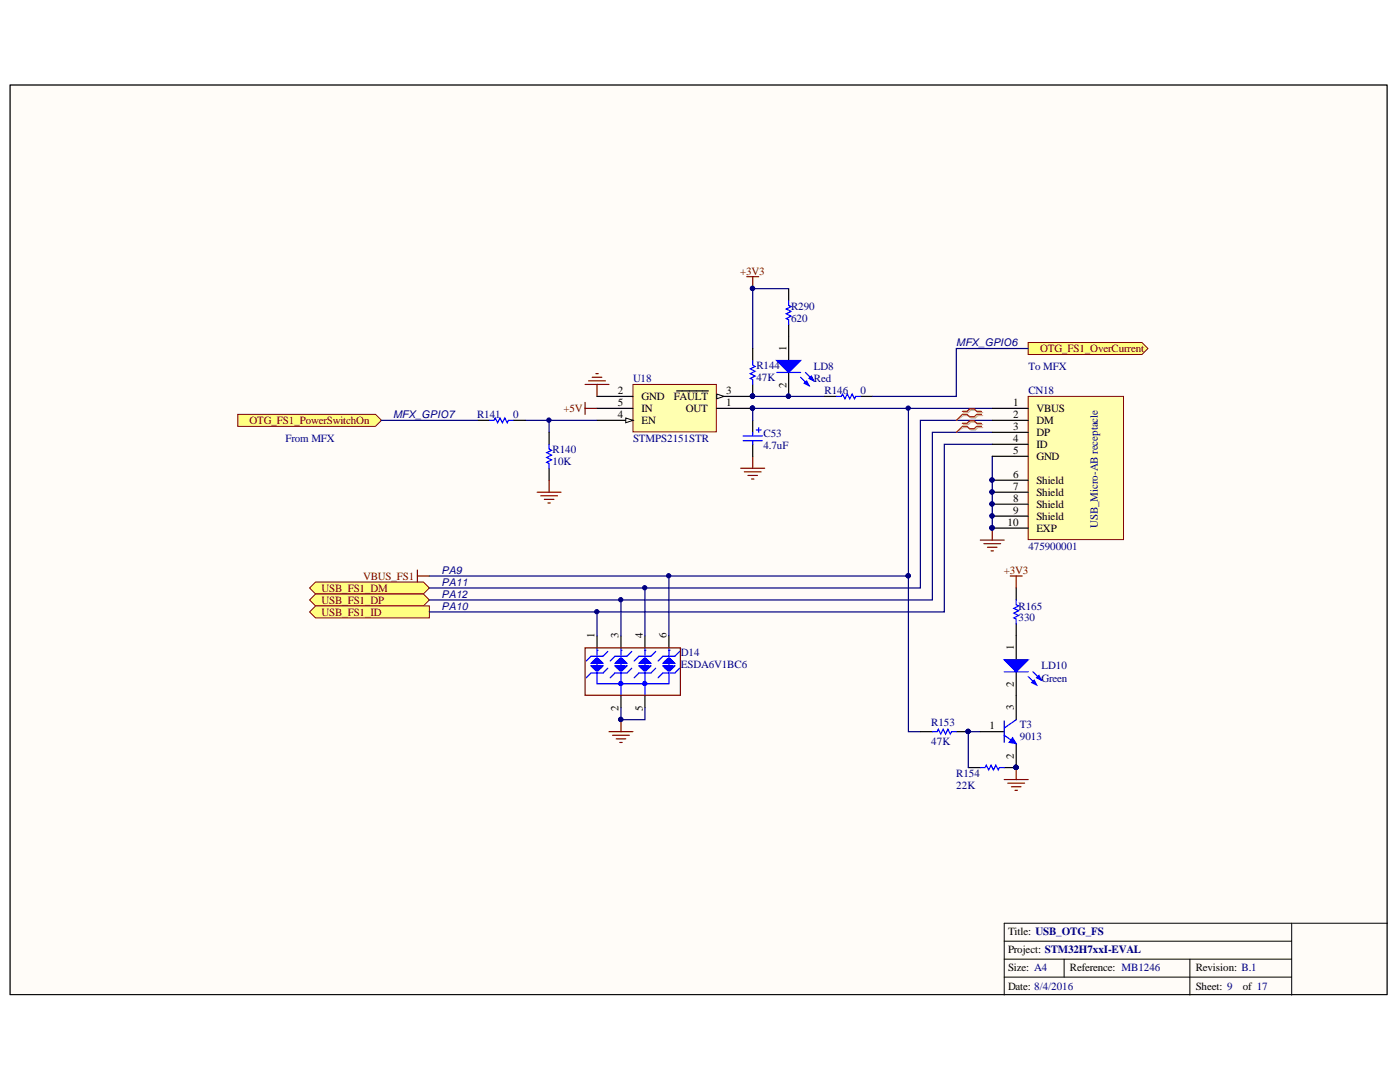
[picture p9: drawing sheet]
<svg xmlns="http://www.w3.org/2000/svg" width="279mm" height="216mm" viewBox="0 0 279 216" stroke-linecap="round" stroke-linejoin="round" font-family="sans-serif">
<defs><g id="words">
<g font-size="2.2" fill="#800000">
<text x="147.7" y="54.8">+3V3</text>
<text x="207.6" y="70.2">OTG_FS1_OverCurrent</text>
<text x="112.5" y="82.2">+5V</text>
<text x="49.8" y="84.6">OTG_FS1_PowerSwitchOn</text>
<text x="64.2" y="118.1">USB_FS1_DM</text>
<text x="72.5" y="115.6">VBUS_FS1</text>
<text x="200.3" y="114.5">+3V3</text>
<text x="64.2" y="120.5">USB_FS1_DP</text>
<text x="64.2" y="122.8">USB_FS1_ID</text>
</g>
<g font-size="2.2" fill="#000080">
<text x="157.9" y="61.9">R290</text>
<text x="157.9" y="64.3">620</text>
<text x="126.3" y="76.2">U18</text>
<text x="150.9" y="73.6">R144</text>
<text x="150.9" y="76">47K</text>
<text x="162.4" y="73.9">LD8</text>
<text x="162.4" y="76.2">Red</text>
<text x="205.2" y="73.9">To MFX</text>
<text x="95.2" y="83.4">R141</text>
<text x="102.4" y="83.4">0</text>
<text x="164.6" y="78.6">R146</text>
<text x="171.7" y="78.6">0</text>
<text x="205.2" y="78.6">CN18</text>
<text x="57" y="88.2">From MFX</text>
<text x="126.3" y="88.2">STMPS2151STR</text>
<text x="152.4" y="87.2">C53</text>
<text x="152.4" y="89.6">4.7uF</text>
<text x="110.3" y="90.4">R140</text>
<text x="110.3" y="92.7">10K</text>
<text x="219.1" y="105.4" transform="rotate(-90 219.1 105.4)">USB_Micro-AB receptacle</text>
<text x="205.2" y="109.7">475900001</text>
<text x="203.3" y="121.6">R165</text>
<text x="203.3" y="124">330</text>
<text x="135.9" y="130.9">D14</text>
<text x="135.9" y="133.4">ESDA6V1BC6</text>
<text x="207.9" y="133.6">LD10</text>
<text x="207.9" y="136">Green</text>
<text x="185.9" y="144.8">R153</text>
<text x="185.9" y="148.6">47K</text>
<text x="203.5" y="145.3">T3</text>
<text x="203.5" y="147.7">9013</text>
<text x="190.9" y="155.1">R154</text>
<text x="190.9" y="157.5">22K</text>
</g>
<g font-size="2.2">
<text x="156.9" y="70" transform="rotate(-90 156.9 70)">1</text>
<text x="156.9" y="77.3" transform="rotate(-90 156.9 77.3)">2</text>
<text x="123.3" y="78.6">2</text>
<text x="123.3" y="81.1">5</text>
<text x="123.3" y="83.4">4</text>
<text x="128" y="79.8">GND</text>
<text x="128" y="82.2">IN</text>
<text x="134.5" y="79.8">FAULT</text>
<text x="136.9" y="82.2">OUT</text>
<text x="144.9" y="81.1">1</text>
<text x="144.9" y="78.6">3</text>
<text x="202.2" y="81.1">1</text>
<text x="202.2" y="83.4">2</text>
<text x="206.8" y="82.2">VBUS</text>
<text x="128" y="84.6">EN</text>
<text x="202.2" y="85.8">3</text>
<text x="202.2" y="88.2">4</text>
<text x="206.8" y="84.6">DM</text>
<text x="206.8" y="87">DP</text>
<text x="206.8" y="89.3">ID</text>
<text x="202.2" y="90.6">5</text>
<text x="202.2" y="95.3">6</text>
<text x="206.8" y="91.8">GND</text>
<text x="202.2" y="97.7">7</text>
<text x="202.2" y="100.2">8</text>
<text x="206.8" y="96.5">Shield</text>
<text x="206.8" y="99">Shield</text>
<text x="206.8" y="101.3">Shield</text>
<text x="201.1" y="104.9">10</text>
<text x="202.2" y="102.5">9</text>
<text x="206.8" y="103.7">Shield</text>
<text x="206.8" y="106.1">EXP</text>
<text x="118.6" y="127.4" transform="rotate(-90 118.6 127.4)">1</text>
<text x="123.5" y="127.4" transform="rotate(-90 123.5 127.4)">3</text>
<text x="128.3" y="127.4" transform="rotate(-90 128.3 127.4)">4</text>
<text x="133" y="127.4" transform="rotate(-90 133 127.4)">6</text>
<text x="202.4" y="129.8" transform="rotate(-90 202.4 129.8)">1</text>
<text x="202.4" y="137" transform="rotate(-90 202.4 137)">2</text>
<text x="123.5" y="141.8" transform="rotate(-90 123.5 141.8)">2</text>
<text x="128.3" y="141.8" transform="rotate(-90 128.3 141.8)">5</text>
<text x="202.4" y="141.7" transform="rotate(-90 202.4 141.7)">3</text>
<text x="197.5" y="145.6">1</text>
<text x="202.4" y="151.4" transform="rotate(-90 202.4 151.4)">2</text>
<text x="201.2" y="186.6">Title: USB_OTG_FS</text>
<text x="201.2" y="190.2">Project: STM32H7xxI-EVAL</text>
<text x="201.2" y="193.8">Size: A4</text>
<text x="201.2" y="197.5">Date: 8/4/2016</text>
<text x="213.5" y="193.8">Reference: MB1246</text>
<text x="238.6" y="197.5">Sheet: 9</text>
<text x="238.6" y="193.8">Revision: B.1</text>
<text x="248" y="197.5">of 17</text>
</g>
<g font-size="2.1" fill="#000080">
<text x="190.9" y="69.1">MFX_GPIO6</text>
<text x="78.5" y="83.4">MFX_GPIO7</text>
<text x="88.1" y="114.5">PA9</text>
<text x="88.1" y="116.9">PA11</text>
<text x="88.1" y="119.3">PA12</text>
<text x="88.1" y="121.6">PA10</text>
</g>
</g></defs>
<path d="M2 17h274.8v181.5h-274.8z" fill="#fffcf8" stroke="#000" stroke-width=".2"/>
<path d="M200.4 187.8h57.4M200.4 191.4h57.4M200.4 195h57.4M212.4 191.4v3.6M237.5 191.4v7.2M257.8 184.2v14.4M276.9 184.2h-76.5v14.4" fill="none" stroke="#000" stroke-width=".2"/>
<path d="M116.8 76.7h4.7M117.5 76h3.3M118.2 75.3h1.9M118.9 74.6h.5M119.1 76.7v2.4M116.8 80.3v2.4M116.8 81.5h2.3" fill="none" stroke="#800000" stroke-width=".24"/>
<path d="M104.8 83.9h14.3M109.6 83.9v2.4" fill="none" stroke="#000080" stroke-width=".24"/>
<circle cx="109.5" cy="83.8" r=".43" fill="#000080" stroke="#000080" stroke-width=".2"/>
<g fill="#ffff80" stroke="#800000" stroke-width=".2">
<path d="M47.4 82.7h27.5l1.2 1.2-1.2 1.2h-27.5z" fill-rule="evenodd"/>
<path d="M205.2 68.3h22.7l1.2 1.2-1.2 1.2h-22.7z" fill-rule="evenodd"/>
</g>
<path d="M149 55.2h2.4M150.2 55.2v2.4M147.8 93.4h4.8M148.5 94.2h3.4M149.3 94.9h1.9M150 95.6h.5M150.2 91v2.4" fill="none" stroke="#800000" stroke-width=".24"/>
<g fill="#000080" stroke="#000080" stroke-width=".2">
<circle cx="150.2" cy="57.6" r=".43"/>
<circle cx="157.3" cy="79.1" r=".43"/>
</g>
<path d="M157.4 67.2v4.7M157.4 74.3v4.8" fill="none" stroke="#000" stroke-width=".24"/>
<path d="M155 71.9h4.8l-2.4 2.4z" fill="#00f"/>
<path d="M155 71.9h4.8l-2.4 2.4zM159.8 75.3l1.7 1.6M160.7 74.3l1.7 1.7" fill="none" stroke="#00f" stroke-width=".24"/>
<path d="M160.5 76.5l.5-.5 .5 .9z" fill="#00f"/>
<path d="M160.5 76.5l.5-.5 .5 .9z" fill="none" stroke="#00f" stroke-width=".24"/>
<path d="M161.5 75.5l.4-.5 .5 1z" fill="#00f"/>
<path d="M157.4 60v.9l.5 .3-1 .5 1 .4-1 .5 1 .5-1 .5 .5 .2v1M155 74.3h4.8M161.5 75.5l.4-.5 .5 1z" fill="none" stroke="#00f" stroke-width=".24"/>
<g fill="#000080" stroke="#000080" stroke-width=".2">
<circle cx="157.3" cy="79.1" r=".43"/>
<circle cx="150.2" cy="57.6" r=".43"/>
<circle cx="150.2" cy="79.1" r=".43"/>
</g>
<path d="M157.4 57.6v2.4M157.4 64.8v2.4" fill="none" stroke="#000" stroke-width=".24"/>
<path d="M157.4 57.6h-7.2v11.9M150.2 79.1h14.4" fill="none" stroke="#000080" stroke-width=".24"/>
<g fill="#ffff80" stroke="#800000" stroke-width=".2">
<path d="M61.8 117.3l1.2-1.2h21.5l1.2 1.2-1.2 1.2h-21.5z" fill-rule="evenodd"/>
<path d="M61.8 119.7l1.2-1.2h21.5l1.2 1.2-1.2 1.2h-21.5z" fill-rule="evenodd"/>
<path d="M61.8 122.1l1.2-1.2h22.7v2.4h-22.7z" fill-rule="evenodd"/>
</g>
<path d="M195.6 107.8h4.8M196.4 108.5h3.3M197.1 109.2h1.9M197.8 109.9h.5M198 105.4v2.4" fill="none" stroke="#800000" stroke-width=".24"/>
<g fill="#000080" stroke="#000080" stroke-width=".2">
<circle cx="198" cy="105.3" r=".43"/>
<circle cx="150.2" cy="81.4" r=".43"/>
</g>
<path d="M164.6 79.1h2.4M171.7 79.1h2.4M95.2 83.9h2.4M102.4 83.9h2.4M150.2 83.9v2.4M150.2 88.7v2.3" fill="none" stroke="#000" stroke-width=".24"/>
<path d="M167 79.1h.9l.2-.5 .5 1 .5-1 .5 1 .5-1 .4 1 .3-.5h.9M97.6 83.9h1l.2-.5 .5 1 .5-1 .5 1 .4-1 .5 1 .3-.5h.9M148.3 87h3.8M148.3 87.9h3.8M150.2 86.3v.7M150.2 87.9v.8M150.9 85.8h1M151.4 85.3v1" fill="none" stroke="#00f" stroke-width=".24"/>
<path d="M198 81.5h-47.8v2.4M198 88.7h-9.5v33.4h-102.8M198 91v14.4" fill="none" stroke="#000080" stroke-width=".24"/>
<path d="M126.3 76.7h16.7v9.5h-16.7z" fill="#ffffb0" stroke="#800000" stroke-width=".2"/>
<path d="M119.1 79.1h7.2M119.1 81.5h7.2M119.1 83.9h7.2" fill="none" stroke="#000" stroke-width=".24"/>
<path d="M124.9 83.4l1.4 .5-1.4 .5z" fill="#fffcf8"/>
<path d="M124.9 83.4l1.4 .5-1.4 .5z" fill="none" stroke="#000" stroke-width=".2"/>
<path d="M143.1 79.1h7.1M143.1 81.5h7.1" fill="none" stroke="#000" stroke-width=".24"/>
<circle cx="150.2" cy="81.4" r=".43" fill="#000080" stroke="#000080" stroke-width=".2"/>
<path d="M143.1 78.6l1.4 .5-1.4 .5z" fill="#fffcf8"/>
<path d="M143.1 78.6l1.4 .5-1.4 .5z" fill="none" stroke="#000" stroke-width=".2"/>
<path d="M135 78h6.4" fill="none" stroke="#000" stroke-width=".24"/>
<g fill="#000080" stroke="#000080" stroke-width=".2">
<circle cx="150.2" cy="79.1" r=".43"/>
<circle cx="150.2" cy="81.4" r=".43"/>
<circle cx="181.2" cy="81.4" r=".43"/>
<circle cx="181.2" cy="114.9" r=".43"/>
</g>
<path d="M205.2 69.5h-14.3v9.6h-16.8M76.1 83.9h19.1M181.3 81.5v33.4h-95.6M198 83.9h-14.3v33.4h-98M198 86.3h-11.9v33.4h-100.4" fill="none" stroke="#000080" stroke-width=".24"/>
<path d="M205.2 79.1h19v28.6h-19z" fill="#ffffb0" stroke="#800000" stroke-width=".2"/>
<g fill="none" stroke="#000" stroke-width=".24">
<path d="M198 81.5h7.2M198 83.9h7.2M198 86.3h7.2M198 88.7h7.2M198 91h7.2M198 95.8h7.2M198 98.2h7.2M198 100.6h7.2M198 103h7.2M198 105.4h7.2M202.8 117.3v2.4M202.8 124.5v7.2"/>
<path d="M202.8 134v4.8"/>
</g>
<g fill="#000080" stroke="#000080" stroke-width=".2">
<circle cx="198" cy="95.8" r=".43"/>
<circle cx="198" cy="98.2" r=".43"/>
<circle cx="198" cy="100.6" r=".43"/>
<circle cx="198" cy="102.9" r=".43"/>
<circle cx="198" cy="105.3" r=".43"/>
</g>
<path d="M83.3 113.7v2.4M83.3 114.9h2.4" fill="none" stroke="#800000" stroke-width=".24"/>
<path d="M202.8 119.7v1l.5 .2-1 .5 1 .5-1 .4 1 .5-1 .5 .5 .2v1" fill="none" stroke="#00f" stroke-width=".24"/>
<path d="M200.4 131.7h4.8l-2.4 2.3z" fill="#00f"/>
<path d="M200.4 131.7h4.8l-2.4 2.3zM205.2 135l1.7 1.7M206.2 134l1.6 1.7" fill="none" stroke="#00f" stroke-width=".24"/>
<path d="M205.9 136.2l.5-.5 .5 1z" fill="#00f"/>
<path d="M205.9 136.2l.5-.5 .5 1z" fill="none" stroke="#00f" stroke-width=".24"/>
<path d="M206.9 135.2l.4-.4 .5 .9z" fill="#00f"/>
<path d="M150.2 71.9v1l.5 .2-1 .5 1 .5-1 .5 1 .4-1 .5 .5 .3v.9M109.6 88.7v.9l.5 .3-1 .4 1 .5-1 .5 1 .5-1 .4 .5 .3v.9M200.4 134h4.8M206.9 135.2l.4-.4 .5 .9zM186.1 146h.9l.3-.5 .4 1 .5-1 .5 1 .5-1 .5 1 .2-.5h1M195.6 153.2h1l.2-.5 .5 .9 .5-.9 .5 .9 .4-.9 .5 .9 .3-.4h.9M200.4 146.7l2.4 1.7M200.4 143.8v4.3M202.8 143.6l-2.4 1.7" fill="none" stroke="#00f" stroke-width=".24"/>
<path d="M107.2 98.2h4.8M107.9 98.9h3.4M108.6 99.6h1.9M109.6 95.8v2.4M109.3 100.4h.5M201.6 114.9h2.4M202.8 114.9v2.4M200.4 155.6h4.8M201.1 156.3h3.4M201.8 157h2M202.6 157.7h.4M202.8 153.2v2.4" fill="none" stroke="#800000" stroke-width=".24"/>
<g fill="#000080" stroke="#000080" stroke-width=".2">
<circle cx="202.8" cy="153.1" r=".43"/>
<circle cx="181.2" cy="114.9" r=".43"/>
<circle cx="193.2" cy="145.9" r=".43"/>
<circle cx="150.2" cy="79.1" r=".43"/>
</g>
<path d="M181.3 114.9v31.1h2.4M195.6 146h-2.4v7.2" fill="none" stroke="#000080" stroke-width=".24"/>
<path d="M150.2 69.5v2.4M150.2 76.7v2.4M109.6 86.3v2.4M109.6 93.4v2.4M202.8 138.8v4.8M183.7 146h2.4M190.9 146h2.3M193.2 153.2h2.4M195.6 146h4.8M202.8 148.4v4.8h-2.4" fill="none" stroke="#000" stroke-width=".24"/>
<path d="M192.3 82.3h.9l.5-.5h1l.5 .5h.9M192.3 82.9h.9l.5 .5h1l.5-.5h.9M192.3 84.7h.9l.5-.5h1l.5 .5h.9M192.3 85.3h.9l.5 .5h1l.5-.5h.9" fill="none" stroke="#d0a19e" stroke-width=".24"/>
<path d="M192.3 82.9l-1.4 1M192.3 85.3l-1.4 1" fill="none" stroke="#d0a19e" stroke-width=".2"/>
<path d="M192 82.1h1l.5-.5h.9l.5 .5h1M192 82.7h1l.5 .5h.9l.5-.5h1M192 84.5h1l.5-.5h.9l.5 .5h1M192 85.1h1l.5 .5h.9l.5-.5h1" fill="none" stroke="#f00" stroke-width=".24"/>
<path d="M192 82.7l-1.1 1.2M192 85.1l-1.1 1.2" fill="none" stroke="#f00" stroke-width=".2"/>
<path d="M202.1 147.2l.7 1.2-1.4-.3z" fill="#00f"/>
<path d="M202.1 147.2l.7 1.2-1.4-.3z" fill="none" stroke="#00f" stroke-width=".2"/>
<g fill="#000080" stroke="#000080" stroke-width=".2">
<circle cx="202.8" cy="153.1" r=".43"/>
<circle cx="123.9" cy="143.6" r=".43"/>
<circle cx="119.1" cy="122.1" r=".43"/>
<circle cx="123.9" cy="119.7" r=".43"/>
<circle cx="133.4" cy="114.9" r=".43"/>
<circle cx="128.7" cy="117.3" r=".43"/>
</g>
<path d="M119.1 126.9v2.4M123.9 126.9v2.4M123.9 138.8v2.4M128.7 126.9v2.4M128.7 138.8v2.4M133.5 126.9v2.4" fill="none" stroke="#000" stroke-width=".24"/>
<g fill="none" stroke="#00f" stroke-width=".24">
<path d="M118.2 132.1h1.9M118.2 133.1h1.9M118.4 132.4v-.5h1.5v.5M118.4 132.9v.4h1.5v-.4M118.7 132.4v-.7h.9v.7M118.7 132.9v.7h.9v-.7M118.9 131.4h.5M118.9 131.4l-.9 1h2.3l-.9-1M118.9 133.8h.5M118.9 133.8l-.9-.9h2.3l-.9 .9M118.9 131.4v1M118.9 132.9v.9"/>
<path d="M119.1 129.7h.1M119.1 129.3v7.1h14.4v-7.1M119.4 131.4v1M119.4 132.9v.9M121.3 130l-1 .9h-2.3l-1 1M121.3 133.3l-1 1h-2.3l-1 .9M123 132.1h1.9M123 133.1h1.9M123.2 132.4v-.5h1.4v.5M123.2 132.9v.4h1.4v-.4M123.5 132.4v-.7h.9v.7M123.5 132.9v.7h.9v-.7"/>
<path d="M123.7 131.4h.5M123.7 131.4l-1 1h2.4l-.9-1M123.7 133.8h.5M123.7 133.8l-1-.9h2.4l-.9 .9M123.7 131.4v1M123.7 132.9v.9M123.9 129.7h.1M123.9 129.3v9.5M124.2 131.4v1M124.2 132.9v.9M126.1 130l-1 .9h-2.4l-.9 1M126.1 133.3l-1 1h-2.4l-.9 .9"/>
<path d="M127.8 132.1h1.9M127.8 133.1h1.9M128 132.4v-.5h1.4v.5M128 132.9v.4h1.4v-.4M128.2 132.4v-.7h1v.7M128.2 132.9v.7h1v-.7M128.5 131.4l-1 1h2.4l-1-1M128.5 131.4h.4M128.5 131.4v1M128.5 132.9v.9M128.5 133.8l-1-.9h2.4l-1 .9M128.5 133.8h.4"/>
<path d="M128.7 129.7h.1M128.7 129.3v9.5M128.9 131.4v1M128.9 132.9v.9M130.9 130l-1 .9h-2.4l-.9 1M130.9 133.3l-1 1h-2.4l-.9 .9M132.5 132.1h1.9M132.5 133.1h1.9M132.8 132.4v-.5h1.4v.5M132.8 132.9v.4h1.4v-.4M133 132.4v-.7h1v.7M133 132.9v.7h1v-.7"/>
<path d="M133.3 131.4h.4M133.3 131.4l-1 1h2.4l-1-1M133.3 133.8h.4M133.3 133.8l-1-.9h2.4l-1 .9M133.3 131.4v1M133.3 132.9v.9M133.5 129.7h.1M133.7 131.4v1M133.7 132.9v.9M135.6 130l-.9 .9h-2.4l-1 1M135.6 133.3l-.9 1h-2.4l-1 .9"/>
</g>
<g fill="#00f" stroke="#00f" stroke-width=".2">
<circle cx="128.7" cy="136.4" r=".43"/>
<circle cx="123.9" cy="136.4" r=".43"/>
</g>
<path d="M116.8 129.3h19v9.4h-19zM121.5 146h4.8M122.3 146.7h3.3M123 147.4h1.9M123.7 148.1h.5M123.9 143.6v2.4" fill="none" stroke="#800000" stroke-width=".24"/>
<path d="M123.9 119.7v7.2M128.7 117.3v9.6M133.5 114.9v12M119.1 122.1v4.8M123.9 141.2v2.4h4.8v-2.4" fill="none" stroke="#000080" stroke-width=".24"/>
<use href="#words"/>
</svg>
